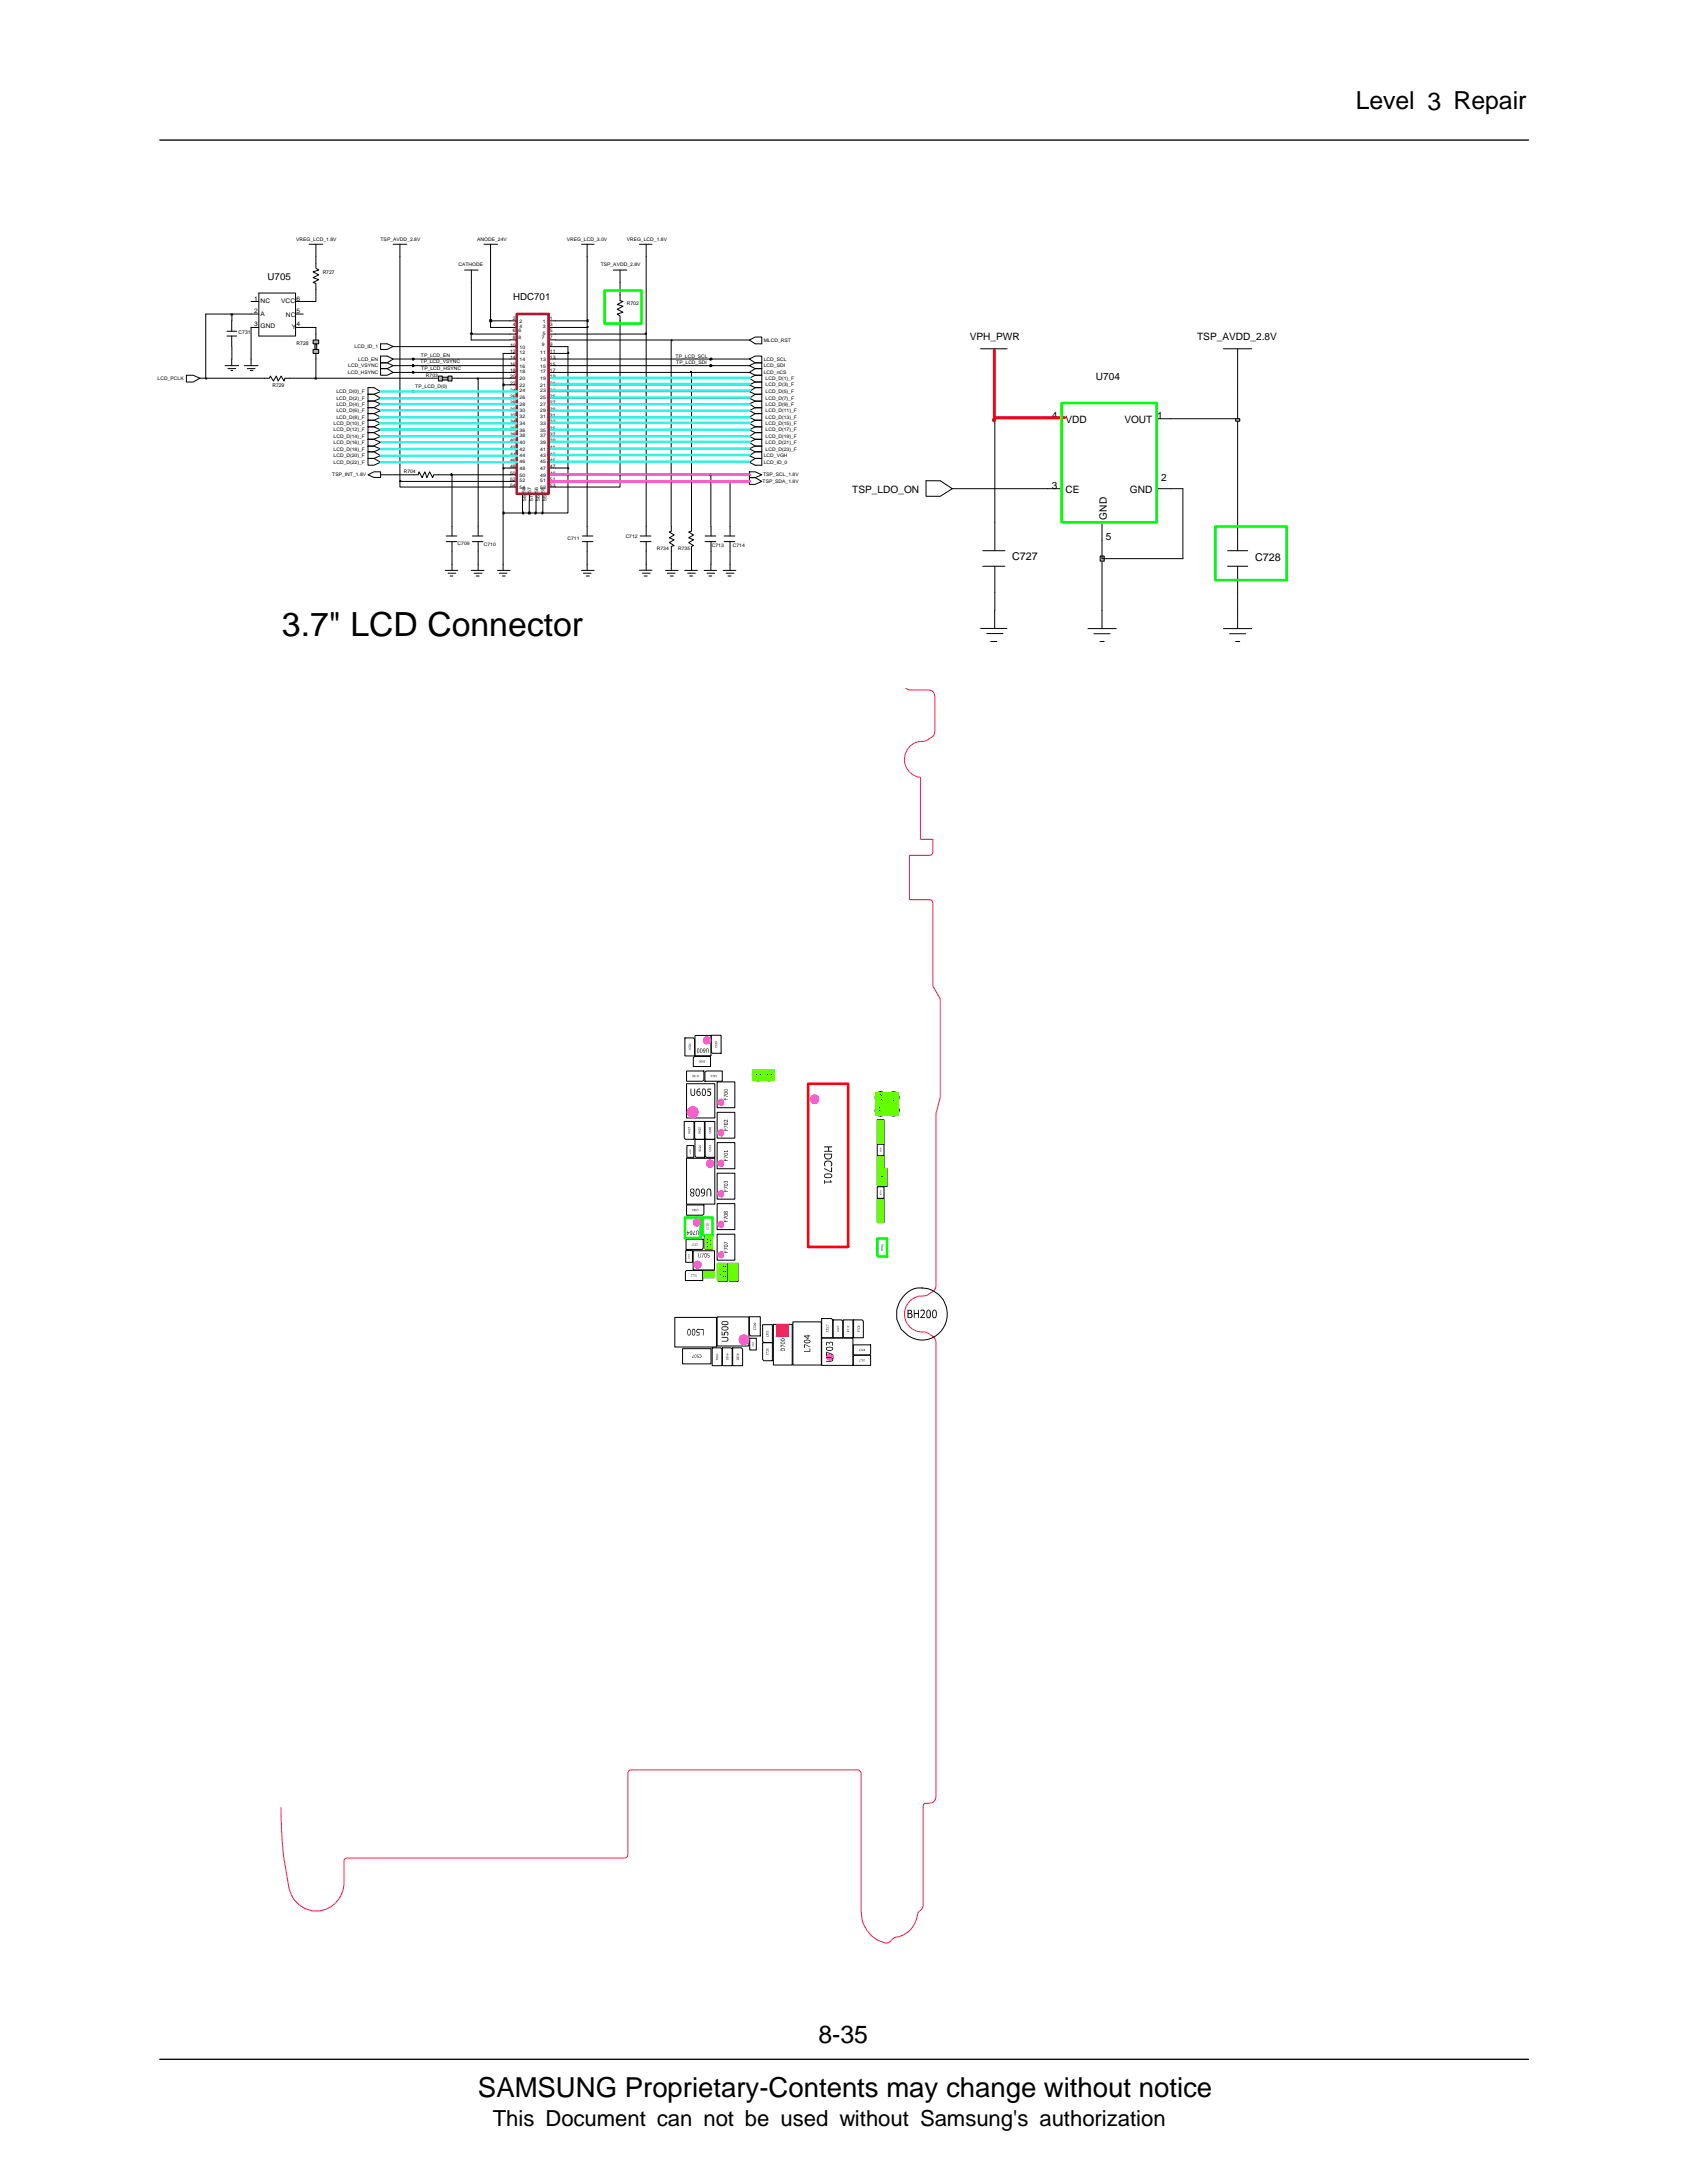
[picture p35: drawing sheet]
<svg xmlns="http://www.w3.org/2000/svg" width="216mm" height="279mm" viewBox="0 0 216 279" stroke-linecap="round" stroke-linejoin="round" font-family="sans-serif">
<defs><g id="words">
<text font-size="4.3" x="36.1" y="81.4">3.7&quot; LCD Connector</text>
<text font-size="3.5" x="61.2" y="268.5">SAMSUNG Proprietary-Contents may change without notice</text>
<g font-size="3.2">
<text x="173.5" y="14">Level 3 Repair</text>
<text x="104.7" y="261.5">8-35</text>
</g>
<text font-size="2.8" x="63.1" y="272.1">This Document can not be used without Samsung's authorization</text>
<g font-size="1.4">
<text x="129.5" y="71.6">C727</text>
<text x="160.6" y="71.8">C728</text>
</g>
<g font-size="1.3">
<text x="124.1" y="43.6">VPH_PWR</text>
<text x="153.2" y="43.6">TSP_AVDD_2.8V</text>
<text x="134.6" y="53.6">4</text>
<text x="140.3" y="48.6">U704</text>
<text x="148.1" y="53.6">1</text>
<text x="136.4" y="54.2">VDD</text>
<text x="143.9" y="54.2">VOUT</text>
<text x="109.1" y="63.1">TSP_LDO_ON</text>
<text x="134.6" y="62.5">3</text>
<text x="136.4" y="63.1">CE</text>
<text x="144.6" y="63.1">GND</text>
<text x="148.6" y="61.6">2</text>
<text x="141.5" y="69.1">5</text>
<text x="141.6" y="66.5" transform="rotate(-90 141.6 66.5)">GND</text>
</g>
<g font-size="1.2">
<text x="34.2" y="35.8">U705</text>
<text x="65.7" y="38.4">HDC701</text>
</g>
<g font-size=".8">
<text x="32.5" y="38.5">1</text>
<text x="32.5" y="40.1">2</text>
<text x="32.5" y="41.7">3</text>
<text x="33.4" y="38.7">NC</text>
<text x="33.4" y="40.4">A</text>
<text x="36" y="38.7">VCC</text>
<text x="36.6" y="40.6">NC</text>
<text x="38" y="40.1">5</text>
<text x="38" y="38.5">6</text>
<text x="38" y="41.7">4</text>
<text x="33.4" y="42">GND</text>
<text x="37.3" y="42.1">Y</text>
</g>
<g font-size=".7">
<text x="41.3" y="35.1">R727</text>
<text x="80.2" y="39.1">R702</text>
<text x="30.5" y="42.8">C731</text>
<text x="38" y="44.1">R728</text>
<text x="34.9" y="49.5">R729</text>
</g>
<g font-size=".6">
<text x="37.9" y="30.9">VREG_LCD_1.8V</text>
<text x="48.7" y="30.8">TSP_AVDD_2.8V</text>
<text x="58.7" y="34.1">CATHODE</text>
<text x="61.1" y="30.9">ANODE_24V</text>
<text x="72.5" y="30.9">VREG_LCD_3.0V</text>
<text x="76.9" y="34.1">TSP_AVDD_2.8V</text>
<text x="80.2" y="30.9">VREG_LCD_1.8V</text>
<text x="65.6" y="41.7">4</text>
<text x="65.6" y="40.9">2</text>
<text x="66.5" y="41.3">2</text>
<text x="69.5" y="41.3">1</text>
<text x="70.4" y="41.7">3</text>
<text x="70.4" y="40.9">1</text>
<text x="44.5" y="47.9">LCD_HSYNC</text>
<text x="44.6" y="47">LCD_VSYNC</text>
<text x="45.4" y="44.6">LCD_ID_1</text>
<text x="45.8" y="46.2">LCD_EN</text>
<text x="53.8" y="46.5">TP_LCD_VSYNC</text>
<text x="53.9" y="45.7">TP_LCD_EN</text>
<text x="53.9" y="47.4">TP_LCD_HSYNC</text>
<text x="65.3" y="45.2">12</text>
<text x="65.3" y="46">14</text>
<text x="65.3" y="46.8">16</text>
<text x="65.3" y="44.4">10</text>
<text x="65.3" y="47.7">18</text>
<text x="65.6" y="43.4">8</text>
<text x="65.6" y="42.5">6</text>
<text x="66.4" y="43.4">8</text>
<text x="66.4" y="42.5">6</text>
<text x="66.5" y="42">4</text>
<text x="66.5" y="45.3">12</text>
<text x="66.5" y="46.2">14</text>
<text x="66.5" y="47.1">16</text>
<text x="66.5" y="44.6">10</text>
<text x="66.5" y="47.8">18</text>
<text x="69.2" y="45.3">11</text>
<text x="69.2" y="46.2">13</text>
<text x="69.2" y="47.1">15</text>
<text x="69.2" y="47.8">17</text>
<text x="69.4" y="44.2">9</text>
<text x="69.4" y="43.4">7</text>
<text x="69.5" y="42">3</text>
<text x="69.5" y="42.9">5</text>
<text x="70.4" y="42.5">5</text>
<text x="70.4" y="44.2">9</text>
<text x="70.4" y="43.4">7</text>
<text x="70.4" y="45.2">11</text>
<text x="70.4" y="46">13</text>
<text x="70.4" y="46.8">15</text>
<text x="70.4" y="47.7">17</text>
<text x="86.5" y="45.8">TP_LCD_SCL</text>
<text x="86.5" y="46.7">TP_LCD_SDI</text>
<text x="97.7" y="47.9">LCD_nCS</text>
<text x="97.7" y="46.2">LCD_SCL</text>
<text x="97.7" y="43.7">MLCD_RST</text>
<text x="97.7" y="47">LCD_SDI</text>
<text x="20.2" y="48.6">LCD_PCLK</text>
<text x="43.1" y="52.8">LCD_D(6)_F</text>
<text x="43.1" y="51.9">LCD_D(4)_F</text>
<text x="43.1" y="51.2">LCD_D(2)_F</text>
<text x="43.1" y="50.3">LCD_D(0)_F</text>
<text x="43.1" y="53.6">LCD_D(8)_F</text>
<text x="53.1" y="49.7">TP_LCD_D(0)</text>
<text x="54.5" y="48.3">R703</text>
<text x="65.3" y="51.7">28</text>
<text x="65.3" y="52.6">30</text>
<text x="65.3" y="51">26</text>
<text x="65.3" y="53.4">32</text>
<text x="65.3" y="48.4">20</text>
<text x="65.3" y="49.3">22</text>
<text x="65.3" y="50.1">24</text>
<text x="66.5" y="51.9">28</text>
<text x="66.5" y="52.8">30</text>
<text x="66.5" y="51.1">26</text>
<text x="66.5" y="53.6">32</text>
<text x="66.5" y="48.6">20</text>
<text x="66.5" y="49.5">22</text>
<text x="66.5" y="50.2">24</text>
<text x="69.2" y="51.9">27</text>
<text x="69.2" y="52.8">29</text>
<text x="69.2" y="53.6">31</text>
<text x="69.2" y="48.6">19</text>
<text x="69.2" y="49.5">21</text>
<text x="69.2" y="50.2">23</text>
<text x="69.2" y="51.1">25</text>
<text x="70.4" y="51.7">27</text>
<text x="70.4" y="52.6">29</text>
<text x="70.4" y="53.4">31</text>
<text x="70.4" y="48.4">19</text>
<text x="70.4" y="49.3">21</text>
<text x="70.4" y="50.1">23</text>
<text x="70.4" y="51">25</text>
<text x="98" y="50.3">LCD_D(5)_F</text>
<text x="98" y="49.5">LCD_D(3)_F</text>
<text x="98" y="48.6">LCD_D(1)_F</text>
<text x="98" y="53.6">LCD_D(13)_F</text>
<text x="98" y="52.8">LCD_D(11)_F</text>
<text x="98" y="51.9">LCD_D(9)_F</text>
<text x="98" y="51.2">LCD_D(7)_F</text>
<text x="42.7" y="55.2">LCD_D(12)_F</text>
<text x="42.7" y="54.4">LCD_D(10)_F</text>
<text x="42.7" y="59.4">LCD_D(22)_F</text>
<text x="42.7" y="58.5">LCD_D(20)_F</text>
<text x="42.7" y="57.7">LCD_D(18)_F</text>
<text x="42.7" y="56.8">LCD_D(16)_F</text>
<text x="42.7" y="56.1">LCD_D(14)_F</text>
<text x="65.3" y="59.2">46</text>
<text x="65.3" y="54.2">34</text>
<text x="65.3" y="55">36</text>
<text x="65.3" y="58.3">44</text>
<text x="65.3" y="55.9">38</text>
<text x="65.3" y="56.6">40</text>
<text x="65.3" y="57.4">42</text>
<text x="65.3" y="59.9">48</text>
<text x="66.5" y="59.3">46</text>
<text x="66.5" y="54.4">34</text>
<text x="66.5" y="55.2">36</text>
<text x="66.5" y="58.4">44</text>
<text x="66.5" y="56">38</text>
<text x="66.5" y="56.8">40</text>
<text x="66.5" y="57.7">42</text>
<text x="69.2" y="54.4">33</text>
<text x="69.2" y="59.3">45</text>
<text x="69.2" y="55.2">35</text>
<text x="69.2" y="56">37</text>
<text x="69.2" y="57.7">41</text>
<text x="69.2" y="58.4">43</text>
<text x="69.2" y="56.8">39</text>
<text x="70.4" y="59.9">47</text>
<text x="70.4" y="54.2">33</text>
<text x="70.4" y="55">35</text>
<text x="70.4" y="59.2">45</text>
<text x="70.4" y="55.9">37</text>
<text x="70.4" y="57.4">41</text>
<text x="70.4" y="58.3">43</text>
<text x="70.4" y="56.6">39</text>
<text x="97.7" y="59.4">LCD_ID_0</text>
<text x="97.7" y="58.5">LCD_VGH</text>
<text x="98" y="56.1">LCD_D(19)_F</text>
<text x="98" y="55.2">LCD_D(17)_F</text>
<text x="98" y="54.4">LCD_D(15)_F</text>
<text x="98" y="57.7">LCD_D(23)_F</text>
<text x="98" y="56.8">LCD_D(21)_F</text>
<text x="42.5" y="61">TSP_INT_1.8V</text>
<text x="51.7" y="60.5">R704</text>
<text x="65.3" y="62.3">54</text>
<text x="65.3" y="61.6">52</text>
<text x="65.3" y="60.8">50</text>
<text x="66.5" y="62.6">54</text>
<text x="66.5" y="61.7">52</text>
<text x="66.5" y="61">50</text>
<text x="66.5" y="60.2">48</text>
<text x="67.2" y="63.1" transform="rotate(-90 67.2 63.1)">58</text>
<text x="67.4" y="64.1" transform="rotate(-90 67.4 64.1)">58</text>
<text x="68" y="63.1" transform="rotate(-90 68 63.1)">57</text>
<text x="68.2" y="64.1" transform="rotate(-90 68.2 64.1)">57</text>
<text x="68.9" y="63.1" transform="rotate(-90 68.9 63.1)">56</text>
<text x="69.1" y="64.1" transform="rotate(-90 69.1 64.1)">56</text>
<text x="69.2" y="60.2">47</text>
<text x="69.2" y="62.6">53</text>
<text x="69.2" y="61.7">51</text>
<text x="69.2" y="61">49</text>
<text x="69.7" y="63.1" transform="rotate(-90 69.7 63.1)">55</text>
<text x="70" y="64.1" transform="rotate(-90 70 64.1)">55</text>
<text x="70.4" y="62.3">53</text>
<text x="70.4" y="61.6">51</text>
<text x="70.4" y="60.8">49</text>
<text x="97.6" y="61.8">TSP_SDA_1.8V</text>
<text x="97.7" y="61">TSP_SCL_1.8V</text>
<text x="58.6" y="69.8">C709</text>
<text x="61.9" y="69.8">C710</text>
<text x="72.6" y="69.1">C711</text>
<text x="80.1" y="68.9">C712</text>
<text x="84.1" y="70.4">R734</text>
<text x="86.8" y="70.4">R735</text>
<text x="91.1" y="70">C713</text>
<text x="93.8" y="70">C714</text>
</g>
</g></defs>
<path d="M20.4 263.6h175.2" fill="none" stroke="#000" stroke-width=".17"/>
<path d="M20.8 265.5h174.8v9h-174.8z" fill="#fff"/>
<path d="M20.4 17.9h175.2" fill="none" stroke="#000" stroke-width=".17"/>
<g fill="none" stroke="#000" stroke-width=".13">
<path d="M74.4 31.3h1.6M75.1 31.3v1.6M79.4 37.7v.8l.3 .1-.7 .4 .7 .2-.7 .4 .7 .4-.7 .2 .4 .2v.7M33.9 48.4h.6l.1-.3 .4 .7 .4-.7 .2 .7 .4-.7 .3 .7 .2-.4h.6M47.1 53.8h.8l.8 .4-.8 .4h-.8zM47.1 54.6h.7l.9 .4-.9 .4h-.7zM47.1 56.2h.7l.9 .4-.9 .5h-.7zM48.7 45.6h.9l.7 .4-.7 .4h-.9zM55.4 48.4h.7M57.8 48.4h.8M95.9 55.9l.7-.5h.9v.8h-.9zM95.9 52.6l.7-.4h.9v.7h-.9z"/>
<path d="M95.9 59.2l.7-.5h.9v.8h-.9zM95.9 43.5l.7-.4h.9v.9h-.9zM95.9 51.7l.7-.3h.9v.8h-.9zM63.7 73h1.6M63.9 73.4h1M64.3 73.7h.4M64.4 72.3v.7M85.9 67.4v.6l-.2 .1 .6 .4-.6 .3 .6 .3-.6 .3 .6 .4-.4 .1v.6M87.6 73h1.7M88 73.4h1M88.3 73.7h.3M88.5 67.4v.6l-.4 .1 .7 .4-.7 .3 .7 .3-.7 .3 .7 .4-.3 .1v.6"/>
<path d="M88.5 72.3v.7M90.1 73h1.6M90.5 73.4h1M90.7 73.7h.4M91 72.3v.7M95.9 61.1h.7l.9 .5-.9 .4h-.7z"/>
<circle cx="52.9" cy="47.7" r=".12"/>
</g>
<path d="M56.6 48.3h.7v.3h-.7z" fill="#b2b2b2"/>
<path d="M56.6 48.3h.7v.3h-.7z" fill="none" stroke="#000" stroke-width=".13"/>
<path d="M57.3 48.1h.5v.7h-.5z" fill="#b2b2b2"/>
<path d="M57.3 48.1h.5v.7h-.5z" fill="none" stroke="#000" stroke-width=".13"/>
<path d="M56.1 48.1h.5v.7h-.5z" fill="#b2b2b2"/>
<g fill="none" stroke="#000" stroke-width=".13">
<path d="M32.1 38.6h1M33.1 37.5h4.7v5.5h-4.7zM37.8 38.6h1M39.6 31.3h1.7M40.4 33.7v.6l.4 .3-.7 .2 .7 .4-.7 .3 .7 .3-.7 .4 .3 .1v.7M40.4 31.3v1.6M50.3 31.3h1.7M51.2 31.3v1.6M59.5 34.6h1.7M60.3 34.6v1.6M61.9 31.3h1.8M62.8 31.3v1.6"/>
<path d="M78.5 34.6h1.7M79.4 34.6v1.6M81.8 31.3h1.6M82.7 31.3v1.6M23.9 48h.8l.9 .4-.9 .5h-.8zM28.8 46.8h1.7M29 42.4h1.3M29 43h1.3M29.2 47.2h1M29.5 47.4h.3M29.7 41.1v1.3M29.7 43v1.3"/>
<path d="M29.7 46v.8M31.3 46.8h1.7M31.6 47.2h1M32 47.4h.4M32.1 41.9h1M32.1 46v.8M32.1 40.2h1M37.8 41.9h1M37.8 40.2h1M40.4 42.8v.7M40.4 45.2v.8M47.1 55.4h.7l.9 .5-.9 .3h-.7z"/>
<path d="M47.1 52.9h.8l.8 .5-.8 .4h-.8zM47.1 51.3h.8l.8 .4-.8 .5h-.8zM47.1 57.1h.8l.8 .3-.8 .4h-.8zM47.1 52.2h.8l.8 .4-.8 .3h-.8zM47.1 50.5h.8l.8 .5-.8 .3h-.8zM47.1 57.8h.8l.8 .5-.8 .4h-.8zM47.1 58.7h.8l.8 .5-.8 .3h-.8zM47.1 49.6h.8l.8 .5-.8 .4h-.8zM48.7 46.4h.9l.7 .4-.7 .4h-.9zM48.7 47.2h.9l.7 .5-.7 .3h-.9zM48.7 44h.9l.7 .3-.7 .4h-.9zM56.1 48.1h.5v.7h-.5z"/>
<path d="M65.3 53.4h.8M65.3 43.5h.8M65.3 59.9h.8M65.3 46.8h.8M65.3 54.2h.8M65.3 56.6h.8M65.3 55.9h.8M65.3 55h.8M65.3 42.8h.8M65.3 41.9h.8M65.3 59.2h.8M65.3 58.3h.8"/>
<path d="M65.3 48.4h.8M65.3 46h.8M65.3 45.2h.8M65.3 41.1h.8M65.3 44.4h.8M65.3 57.4h.8M65.3 50.1h.8M65.3 49.3h.8M65.3 47.7h.8M65.3 51h.8M65.3 51.7h.8M65.3 52.6h.8"/>
<path d="M70.2 59.2h.9M70.2 58.3h.9M70.2 46.8h.9M70.2 53.4h.9M70.2 54.2h.9M70.2 56.6h.9M70.2 55.9h.9M70.2 55h.9M70.2 42.8h.9M70.2 41.9h.9M70.2 43.5h.9M70.2 59.9h.9"/>
<path d="M70.2 48.4h.9M70.2 46h.9M70.2 45.2h.9M70.2 41.1h.9M70.2 44.4h.9M70.2 57.4h.9M70.2 50.1h.9M70.2 49.3h.9M70.2 47.7h.9M70.2 51h.9M70.2 51.7h.9M70.2 52.6h.9"/>
<path d="M70.2 40.2v23M95.9 46l.7-.4h.9v.8h-.9zM95.9 50.1l.7-.5h.9v.9h-.9zM95.9 48.4l.7-.4h.9v.9h-.9zM95.9 57.4l.7-.3h.9v.7h-.9zM95.9 49.3l.7-.4h.9v.7h-.9zM95.9 56.6l.7-.4h.9v.9h-.9zM95.9 47.7l.7-.5h.9v.8h-.9zM95.9 51l.7-.5h.9v.8h-.9zM95.9 46.8l.7-.4h.9v.8h-.9zM95.9 55l.7-.4h.9v.8h-.9zM95.9 54.2l.7-.4h.9v.8h-.9z"/>
<path d="M95.9 53.4l.7-.5h.9v.9h-.9zM95.9 58.3l.7-.5h.9v.9h-.9zM47.1 60.8l.8-.4h.8v.7h-.8zM52.9 60.8h.6l.1-.4 .4 .7 .4-.7 .2 .7 .4-.7 .4 .7 .1-.3h.6M57 73h1.6M57.1 68.6h1.4M57.1 69.3h1.4M57.3 73.4h1M57.6 73.7h.4M57.8 67.4v1.2M57.8 69.3v1.2M57.8 72.3v.7"/>
<path d="M60.3 73h1.6M60.5 68.6h1.3M60.5 69.3h1.3M60.7 73.4h1M60.9 73.7h.4M61.2 67.4v1.2M61.2 69.3v1.2M61.2 72.3v.7M65.3 60.8h.8M65.3 62.3h.8M65.3 61.6h.8M66.9 63.2v.9"/>
<path d="M67.8 63.2v.9M68.6 63.2v.9M69.5 63.2v.9M70.2 60.8h.9M70.2 62.3h.9M70.2 61.6h.9M74.4 73h1.6M74.5 68.6h1.4M74.5 69.3h1.4M74.7 73.4h.9M75 73.7h.4M75.1 67.4v1.2"/>
<path d="M75.1 69.3v1.2M75.1 72.3v.7M81.8 73h1.6M81.9 69.3h1.4M81.9 68.6h1.4M82.2 73.4h1M82.4 73.7h.4M82.7 67.4v1.2M82.7 69.3v1.2M82.7 72.3v.7M85.2 73h1.6M85.4 73.4h1"/>
<path d="M85.8 73.7h.4M85.9 72.3v.7M90.2 68.6h1.4M90.2 69.3h1.4M91 67.4v1.2M91 69.3v1.2M92.6 73h1.6M92.7 68.6h1.3M92.7 69.3h1.3M92.9 73.4h1M93.2 73.7h.4M93.4 67.4v1.2"/>
<path d="M93.4 69.3v1.2M93.4 72.3v.7M95.9 60.4h.7l.9 .4-.9 .3h-.7z"/>
<circle cx="52.9" cy="46.8" r=".12"/>
<circle cx="52.9" cy="50.1" r=".11"/>
<circle cx="52.9" cy="45.9" r=".11"/>
<circle cx="91" cy="46.8" r=".13"/>
<circle cx="91" cy="45.9" r=".13"/>
</g>
<path d="M70.2 40.2h-4.1v23h4.1" fill="none" stroke="#c00001" stroke-width=".33"/>
<path d="M40.3 44h.2v.7h-.2z" fill="#b2b2b2"/>
<path d="M40.3 44h.2v.7h-.2z" fill="none" stroke="#000" stroke-width=".13"/>
<path d="M40 44.7h.8v.5h-.8z" fill="#b2b2b2"/>
<path d="M40.1 44.7h.7v.5h-.7z" fill="none" stroke="#000" stroke-width=".13"/>
<path d="M40 43.5h.8v.5h-.8z" fill="#b2b2b2"/>
<g fill="none" stroke="#000" stroke-width=".13">
<path d="M40.1 43.5h.7v.5h-.7zM61.2 48.4v19M75.1 41.9v25.5M82.7 42.8v24.6M85.9 43.5v23.9M88.5 47.7v19.7M57.8 60.8v6.6M57.8 70.5v1.8M61.2 70.5v1.8M64.4 65.7v6.6M75.1 70.5v1.8M82.7 70.5v1.8"/>
<path d="M85.9 70.5v1.8M88.5 70.5v1.8M91 60.8v6.6M91 70.5v1.8M93.4 61.6v5.8M93.4 70.5v1.8"/>
</g>
<path d="M64.4 65.5h.1v.3h-.1z" fill="#c2c2c2"/>
<path d="M64.4 59.9v5.8h2.5M64.4 65.5h.1v.3h-.1z" fill="none" stroke="#000" stroke-width=".13"/>
<path d="M66.9 65.5h.1v.3h-.1z" fill="#c2c2c2"/>
<path d="M66.9 65.5h.1v.3h-.1zM66.9 64.1v1.6h.8" fill="none" stroke="#000" stroke-width=".13"/>
<path d="M67.6 65.5h.3v.3h-.3z" fill="#c2c2c2"/>
<path d="M67.6 65.5h.3v.3h-.3zM67.7 64.1v1.6h.9" fill="none" stroke="#000" stroke-width=".13"/>
<path d="M68.5 65.5h.1v.3h-.1z" fill="#c2c2c2"/>
<path d="M68.5 65.5h.1v.3h-.1zM68.6 64.1v1.6h.9" fill="none" stroke="#000" stroke-width=".13"/>
<path d="M69.3 65.5h.2v.3h-.2z" fill="#c2c2c2"/>
<path d="M72.7 59.9v5.8h-3.2v-1.6M79.4 41.1v21.2h-8.3M51.2 61.6v.7h14.1M69.3 65.5h.2v.3h-.2z" fill="none" stroke="#000" stroke-width=".13"/>
<path d="M51.2 61.5h.1v.1h-.1z" fill="#c2c2c2"/>
<path d="M51.2 32.9v28.7h14.1M51.2 61.5h.1v.1h-.1zM71.1 61.6h22.3" fill="none" stroke="#000" stroke-width=".13"/>
<path d="M93.3 61.5h.1v.1h-.1z" fill="#c2c2c2"/>
<path d="M48.7 60.8h4.2M56.1 60.8h1.7M93.3 61.5h.1v.1h-.1zM93.4 61.6h2.5" fill="none" stroke="#000" stroke-width=".13"/>
<path d="M57.7 60.6h.1v.3h-.1z" fill="#c2c2c2"/>
<path d="M57.7 60.6h.1v.3h-.1zM57.8 60.8h7.5M71.1 60.8h19.9" fill="none" stroke="#000" stroke-width=".13"/>
<path d="M90.8 60.6h.2v.3h-.2z" fill="#c2c2c2"/>
<path d="M90.8 60.6h.2v.3h-.2zM91 60.8h4.9" fill="none" stroke="#000" stroke-width=".13"/>
<path d="M64.4 59.9h.1v.1h-.1z" fill="#c2c2c2"/>
<path d="M64.4 59.9h.1v.1h-.1zM64.4 49.3v10.6h.9M71.1 59.9h1.6" fill="none" stroke="#000" stroke-width=".13"/>
<path d="M72.7 59.9h.1v.1h-.1z" fill="#c2c2c2"/>
<g fill="none" stroke="#000" stroke-width=".13">
<path d="M48.7 59.2h16.6M48.7 58.3h16.6M48.7 57.4h16.6M48.7 56.6h16.6M48.7 55.9h16.6M48.7 55h16.6M48.7 54.2h16.6M48.7 53.4h16.6M48.7 52.6h16.6M48.7 51h16.6M48.7 51.7h16.6M48.7 50.1h4.2"/>
<path d="M71.1 59.2h24.8M71.1 58.3h24.8M71.1 57.4h24.8M71.1 56.6h24.8M71.1 55.9h24.8M71.1 55h24.8M71.1 54.2h24.8M71.1 53.4h24.8M71.1 52.6h24.8M71.1 51.7h24.8M71.1 51h24.8M72.7 59.9h.1v.1h-.1z"/>
<path d="M72.7 45.2v14.7"/>
</g>
<path d="M52.8 50h.1v.1h-.1z" fill="#c2c2c2"/>
<path d="M52.8 50h.1v.1h-.1zM52.9 50.1h12.4M71.1 50.1h24.8" fill="none" stroke="#000" stroke-width=".13"/>
<path d="M64.4 49.1h.1v.3h-.1z" fill="#c2c2c2"/>
<path d="M25.6 48.4h.7M64.4 49.1h.1v.3h-.1zM64.4 45.2v4.1h.9M71.1 49.3h24.8" fill="none" stroke="#000" stroke-width=".13"/>
<path d="M26.3 48.4h.2v.1h-.2z" fill="#c2c2c2"/>
<path d="M26.3 48.4h.2v.1h-.2zM26.3 40.2v8.2h7.6M37.1 48.4h3.3" fill="none" stroke="#000" stroke-width=".13"/>
<path d="M40.3 48.4h.2v.1h-.2z" fill="#c2c2c2"/>
<path d="M40.3 48.4h.2v.1h-.2zM40.4 46v2.4h15M58.6 48.4h2.6" fill="none" stroke="#000" stroke-width=".13"/>
<path d="M61.1 48.4h.1v.1h-.1z" fill="#c2c2c2"/>
<path d="M50.3 47.7h2.6M61.1 48.4h.1v.1h-.1zM61.2 48.4h4.1M71.1 48.4h24.8" fill="none" stroke="#000" stroke-width=".13"/>
<path d="M52.8 47.5h.1v.2h-.1z" fill="#c2c2c2"/>
<path d="M52.8 47.5h.1v.2h-.1zM52.9 47.7h12.4M71.1 47.7h17.4" fill="none" stroke="#000" stroke-width=".13"/>
<path d="M88.4 47.5h.1v.2h-.1z" fill="#c2c2c2"/>
<path d="M50.3 46.8h2.6M88.4 47.5h.1v.2h-.1zM88.5 47.7h7.4" fill="none" stroke="#000" stroke-width=".13"/>
<path d="M52.8 46.7h.1v.2h-.1z" fill="#c2c2c2"/>
<path d="M52.8 46.7h.1v.2h-.1zM52.9 46.8h12.4M71.1 46.8h19.9" fill="none" stroke="#000" stroke-width=".13"/>
<path d="M90.8 46.7h.2v.2h-.2z" fill="#c2c2c2"/>
<path d="M29.7 44.4v1.6M32.1 41.9v4.1M50.3 46h2.6M90.8 46.7h.2v.2h-.2zM91 46.8h4.9" fill="none" stroke="#000" stroke-width=".13"/>
<path d="M52.8 46h.1v.1h-.1z" fill="#c2c2c2"/>
<path d="M52.8 46h.1v.1h-.1zM52.9 46h12.4M71.1 46h19.9" fill="none" stroke="#000" stroke-width=".13"/>
<path d="M90.8 46h.2v.1h-.2z" fill="#c2c2c2"/>
<path d="M64.4 45.2h.9M71.1 45.2h1.6M90.8 46h.2v.1h-.2zM91 46h4.9" fill="none" stroke="#000" stroke-width=".13"/>
<path d="M72.7 45.1h.1v.1h-.1z" fill="#c2c2c2"/>
<path d="M50.3 44.4h15M60.3 42.8v.7h5M71.1 44.4h1.6v.8M71.1 43.5h14.8M72.7 45.1h.1v.1h-.1z" fill="none" stroke="#000" stroke-width=".13"/>
<path d="M85.9 43.5h.1v.1h-.1z" fill="#c2c2c2"/>
<path d="M40.4 41.9v.9M85.9 43.5h.1v.1h-.1zM85.9 43.5h10" fill="none" stroke="#000" stroke-width=".13"/>
<path d="M60.2 42.7h.3v.1h-.3z" fill="#c2c2c2"/>
<path d="M60.3 36.2v6.6h5M60.2 42.6h.3v.2h-.3zM71.1 42.8h11.6" fill="none" stroke="#000" stroke-width=".13"/>
<path d="M82.6 42.7h.1v.1h-.1z" fill="#c2c2c2"/>
<path d="M82.7 32.9v9.9M38.8 41.9h1.6M62.8 41.1v.8h2.5M71.1 41.9h4M82.6 42.6h.1v.2h-.1z" fill="none" stroke="#000" stroke-width=".13"/>
<path d="M75.1 41.8h.2v.1h-.2z" fill="#c2c2c2"/>
<path d="M29.7 40.2v.9M75.1 41.8h.2v.1h-.2zM75.1 41.1v.8" fill="none" stroke="#000" stroke-width=".13"/>
<path d="M62.7 40.9h.2v.3h-.2z" fill="#c2c2c2"/>
<path d="M62.8 32.9v8.2h2.5M62.7 40.9h.2v.3h-.2zM71.1 41.1h4" fill="none" stroke="#000" stroke-width=".13"/>
<path d="M75.1 40.9h.2v.3h-.2z" fill="#c2c2c2"/>
<path d="M75.1 32.9v8.2M26.3 40.2h3.4M75.1 40.9h.2v.3h-.2z" fill="none" stroke="#000" stroke-width=".13"/>
<path d="M29.5 40.2h.3v.1h-.3z" fill="#c2c2c2"/>
<g fill="none" stroke="#000" stroke-width=".13">
<path d="M40.4 32.9v.8M40.4 37v1.6h-1.6M79.4 36.2v1.5M29.5 40.2h.3v.1h-.3zM29.7 40.2h2.4M125.5 44.6h3.4M127.3 44.6v4.7M134.1 53.6h1.8M148 53.6h1.8M148 51.6v15.2M156.6 44.6h3.6M158.4 44.6v4.7"/>
<path d="M118.5 61.5h1.8l1.6 1-1.6 1h-1.8zM125.8 70.5h2.8M125.8 72.5h2.8M127.3 66.8v3.7M127.3 72.5v7.9M134.1 62.5h1.8M141 66.8v2.4M141 71.5v9M148 62.5h1.8M157.1 70.5h2.6M157.1 72.5h2.6M158.4 66.8v3.7"/>
<path d="M158.4 72.5v8M125.5 80.4h3.4M126.3 81.1h2.1M126.8 82.1h.8M139.2 80.5h3.7M140 81.1h2.1M140.8 82.1h.5M156.6 80.5h3.6M157.4 81.1h2M158.1 82.1h.6"/>
</g>
<g fill="none" stroke="#33f3e6" stroke-width=".33">
<path d="M48.6 53.4h17.5M48.6 54.2h17.5M48.7 50.1h17.4M48.7 51h17.4M48.7 51.7h17.4M48.7 54.9h17.4M48.7 55.8h17.4M48.7 57.5h17.4M48.7 58.3h17.4M48.7 59.2h17.4M48.7 52.5h17.5M48.8 56.6h17.5"/>
<path d="M70.1 59.1h25.7M70.2 57.4h25.7M70.2 50.9h25.7M70.2 52.6h25.7M70.2 53.4h25.7M70.2 58.2h25.7M70.2 55.8h25.7M70.2 48.4h25.7M70.2 49.1h25.7M70.2 51.8h25.7M70.2 54.1h25.7M70.2 55h25.7"/>
<path d="M70.2 56.6h25.7M70.3 50h25.7"/>
</g>
<path d="M70.2 60.7h25.7M70.2 61.6h25.7" fill="none" stroke="#f0f" stroke-width=".33"/>
<path d="M70.2 40.2v22.8" fill="none" stroke="#c00001" stroke-width=".33"/>
<path d="M148 51.6h-12.1v15.2h12.1" fill="none" stroke="#0f0" stroke-width=".13"/>
<path d="M140.8 71.2h.5v.6h-.5z" fill="#c2c2c2"/>
<path d="M127.3 53.6v13.2M158.4 53.6v13.2M121.9 62.5h12.2M140.8 71.2h.5v.6h-.5zM149.9 62.5h1.5v9h-10.4v-2.3" fill="none" stroke="#000" stroke-width=".13"/>
<path d="M127.1 53.6h.2v.3h-.2z" fill="#c2c2c2"/>
<path d="M127.1 53.6h.2v.3h-.2zM127.3 49.3v4.3h6.8M149.9 53.6h8.5" fill="none" stroke="#000" stroke-width=".13"/>
<path d="M158.1 53.6h.5v.3h-.5z" fill="#c2c2c2"/>
<g fill="none" stroke="#000" stroke-width=".13">
<path d="M158.1 53.6h.6v.3h-.6zM158.4 49.3v4.3M87.7 132.8h1.1l.1 .2v2.1h-1.2zM87.9 138.7h3.6v4.4h-3.6zM87.9 137.1h2.2v1.1l-.2 .2h-2zM88.7 135.4l.2-.2h2v1.3h-2.2zM88.9 132.5h2.1v2.6h-2.1zM90.2 137.2l.2-.1h2v1.3h-2.2zM91 132.5h1.3v2.3h-1.1l-.2-.2zM91.8 138.5h2.2v3.3h-2.2zM87.6 143.5h1.2v2.3h-1.1l-.1-.2zM87.8 158.6h2.2v1.1l-.1 .2h-2.1z"/>
<path d="M87.9 154.2h2.2v1.2l-.2 .1h-2zM87.9 148.3h3.6v5.8h-3.6zM87.9 146.6h.9v1.5h-.9zM88.9 143.5h1.2v2.3h-1.1l-.1-.2zM88.9 145.8h1.3v2.3h-1.1l-.2-.1zM90.2 145.8h1.3v2.3h-1.1l-.2-.1zM90.2 143.5h1.3v2.3h-1.1l-.2-.2zM90.2 158.2h1v1.7h-1zM91.8 146.2h2.2v3.4h-2.2zM91.8 142.4h2.2v3.3h-2.2zM91.8 150.2h2.2v3.3h-2.2zM91.8 158h2.2v3.3h-2.2z"/>
<path d="M91.8 154.1h2.2v3.3h-2.2zM112.3 153.4h.8v1.5h-.8zM112.3 155h.8v1.5h-.8zM112.3 151.9h.8v1.5h-.8zM112.3 149.5h1.2v2.3h-1.1l-.1-.1zM112.3 148h.8v1.5h-.8zM112.3 143.3h.8v1.5h-.8zM112.3 144.9h.8v1.5h-.8zM112.3 146.4h.8v1.5h-.8zM86.4 168.6h5.3v3.8h-5.3zM87.4 172.6h3.6v2h-3.6zM87.8 160.1h.8v1.5h-.8z"/>
<path d="M87.9 162.6h2v1.3h-2.2v-1.1zM88.7 160.1h2.7v2.4h-2.7zM90 162.6h1.4v.9h-1.4zM91.1 172.5h1.1l.2 .2v2.1h-1.3zM91.8 168.6h4v3.7h-4zM91.8 161.7h1.2v2.3h-1.1l-.1-.2zM92.5 172.5h1.1l.1 .2v2.1h-1.2zM93.2 161.7h1.2v2.3h-1l-.2-.2zM93.8 172.5h1.1l.1 .2v2.1h-1.2zM95.9 168.5h1.4v2.5h-1.2l-.2-.2zM95.9 171.3h.9v1.5h-.9zM97.6 171.9h1.2v2.3h-1.1l-.1-.2z"/>
<path d="M97.6 169.5h1.2v2.3h-1.1l-.1-.1zM99 169.5h2.4v5.2h-2.4zM101.5 169.2h3.6v5.5h-3.6zM105.2 171.3h4v3.5h-4zM105.2 168.8h1.2l.2 .1v2.3h-1.4zM106.6 168.9h1.1l.2 .2v2.1h-1.3zM107.9 168.9h1.3v2.3h-1.1l-.2-.1zM109.2 172.1h2.2v1.2l-.1 .1h-2.1zM109.2 168.9h1.1l.2 .2v2.1h-1.3zM109.3 173.5h2.1v1.3h-2.2v-1.2zM116 165.5a3.3 3.3 0 0 1 3.8-.1 3.3 3.3 0 0 1 1.3 3.5 3.3 3.3 0 0 1-4.7 2.2 3.3 3.3 0 0 1-.8-5.2z"/>
<circle cx="97" cy="137.6" r=".72"/>
<circle cx="98.4" cy="137.6" r=".71"/>
<circle cx="112.7" cy="140.5" r=".72"/>
<circle cx="112.7" cy="142.1" r=".72"/>
<circle cx="114.3" cy="140.5" r=".72"/>
<circle cx="114.3" cy="142.1" r=".72"/>
</g>
<path d="M127.2 44.8v9.1M127.3 53.4h9M103.4 138.7h5.1v20.9h-5.1z" fill="none" stroke="#f00" stroke-width=".33"/>
<path d="M77.4 37.2h4.7v4.2h-4.7zM135.9 51.6h12.1v15.2h-12.1zM155.5 67.4h9.2v6.9h-9.2zM87.7 155.8h2v2.7h-2zM89.9 155.8h1.3v2.3h-1.1l-.2-.1zM112.3 158.5h1.2v2.3h-1.1l-.1-.1z" fill="none" stroke="#0f0" stroke-width=".33"/>
<path d="M116 88.1l.2 .2h.3h2.4a.76 .76 0 0 1 .7 .8v4.5a.76 .76 0 0 1-.3 .7l-.9 .5a2.34 2.34 0 0 0-2.6 2.1 2.34 2.34 0 0 0 2 2.6v7.9h1.6v1.7a.44 .44 0 0 1-.4 .4h-2.6v5.6h2.6a.4 .4 0 0 1 .4 .5v10.6l.9 1.8v12.5l-.5 2.2-.1 22.1a1.54 1.54 0 0 1-1 .9l-.6 .2a2.31 2.31 0 0 0-2.3 2.3 2.31 2.31 0 0 0 2.5 2.3l.6 .2a1.23 1.23 0 0 1 .9 1v58.3a.86 .86 0 0 1-.9 .8h-.6l-.1 .3v12.7l-.3 .6-.4 .4a3.6 3.6 0 0 1-2.5 3.1 1.11 1.11 0 0 0-1.1 .6l-.2 .1a1.79 1.79 0 0 1-1.6-.4 4.2 4.2 0 0 1-1.9-3.6v-17.6a.55 .55 0 0 0-.5-.5h-28.9a.44 .44 0 0 0-.5 .5v10.4a.4 .4 0 0 1-.4 .4h-35.5a.37 .37 0 0 0-.4 .4v2.7a3.6 3.6 0 0 1-3.2 3.7 3.6 3.6 0 0 1-3.9-3.1 45.7 45.7 0 0 1-.9-10.1" fill="none" stroke="#ff1e46" stroke-width=".13"/>
<g fill="#000">
<path d="M89.5 135.7l.1 .1a.11 .11 0 0 0-.1 0 .11 .11 0 0 0 0 .1 .11 .11 0 0 0 .1 .1l-.1-.1zM91.5 133.9h.1l-.1 .1h.1h.2l-.1-.1 .1 .1-.2 .1zM91.5 133.5h.3v.1zM89.2 154.7l.2 .1-.1 .2-.1-.1 .1 .1v-.2zM90.7 146.6h.3v.1v-.1h-.2l-.1 .1zM90.7 147.2l.1 .1h.2v-.1v.1l-.2 .1zM90.7 144.9l.1 .1h.2v-.1v.1l-.2 .1zM88.8 173.4l-.2 .4h.2h-.2zM89.3 173.4h.1l-.2 .1 .1 .1h.1v.2h-.2h.2v-.2l-.2-.1zM89.5 173.4h.1l.2 .1-.1 .3h-.2v-.1l.1 .1 .1-.3zM91.6 173.9l.2 .1 .1-.1v.1l-.2-.1-.1 .2zM91.6 173.3h.2l.1 .1-.1 .1 .1-.2h-.2v.2z"/>
<path d="M91.6 173.5l.1 .1 .2-.1v.1v-.1l-.2 .1zM96.5 169.8v.1l.1-.1h.2v.1l-.1-.1-.2 .1zM96.5 170v.2h.2v-.2l.1 .2h-.3zM116.9 167.6h.2v.5h.4v-.5h.1v1.1h-.1v-.5h-.4v.5h-.2zM117.8 167.7a.32 .32 0 0 1 .4-.1 .32 .32 0 0 1 .1 .4l-.4 .6h.5v.1h-.6v-.1l.2-.2a.45 .45 0 0 0 .1-.7l-.3 .2z"/>
<path d="M89.7 135.7h.1l-.1 .1h.1v.2l-.1-.1zM89.7 135.8v.2h.1v-.1z"/>
<path d="M89.9 135.8h.1v.2h-.1zM89.9 135.8l.1 .2v-.2z"/>
<path d="M90.1 135.7l.1 .1v.2h-.1l.1-.1-.1-.1zM90.1 135.7v.2h.1z"/>
<path d="M91.5 133.3l.3 .1h-.2h-.1zM91.5 133.3l.3 .1z"/>
<path d="M91.5 133.7l.1 .1v-.1h.2v.1l-.1 .1zM91.7 133.7v.1h.1z"/>
<path d="M88.6 154.8l.1-.1-.1 .1 .2 .1-.1 .1h-.1zM88.6 154.9l.1 .1v-.1z"/>
<path d="M88.8 154.7l.2 .1-.2 .2zM88.9 154.8v.2v-.2z"/>
<path d="M89 154.7l.1 .1-.1 .2 .1-.1h-.1zM89 154.8v.1h.1z"/>
<path d="M90.7 147l.1 .1v-.1h.2v.1l-.2 .1zM90.8 147v.1h.2z"/>
<path d="M90.7 146.8h.3h-.1v.2zM90.8 146.8l.1 .1v-.1z"/>
<path d="M90.7 144.7l.1 .1 .1-.1 .1 .1h-.2zM90.8 144.7v.1h.2z"/>
<path d="M90.7 144.5h.3h-.1v.2zM90.8 144.5l.1 .1v-.1z"/>
<path d="M90.7 144.3h.3v.1h-.2zM90.9 144.3v.1h.1zM90.8 144.3v.1v-.1z"/>
<path d="M88.9 173.4l.2 .1-.1 .3-.1-.1zM88.9 173.4v.3l.1 .1 .1-.3z"/>
<path d="M91.7 173.7h.1l.1 .1-.2 .1zM91.7 173.8h.2z"/>
<path d="M96.5 169.4l.2-.1 .1 .1-.2-.1v.1l-.1 .1zM96.5 169.4a.07 .07 0 0 0 .1 0 .07 .07 0 0 0-.1 0z"/>
<path d="M96.5 169.6l.2-.1 .1 .2a.15 .15 0 0 1-.2 0 .15 .15 0 0 1-.1-.1zM96.5 169.6v.1h.2v-.1z"/>
<path d="M116.1 167.6l.6 .1v.3l-.1 .1a.32 .32 0 0 1 .2 .3 .32 .32 0 0 1-.2 .3h-.5zM116.3 168.2v.4h.3a.22 .22 0 0 0-.1-.4zM116.3 167.7v.4l.2-.1 .1-.2z"/>
<path d="M118.6 167.7l.2-.1a.71 .71 0 0 1 .3 1l-.2 .1h-.2l-.1-.1v-.6zM118.7 167.7v.7v.2h.2a.63 .63 0 0 0 0-.9z"/>
<path d="M119.4 167.7l.2-.1a.65 .65 0 0 1 .2 .9l-.1 .2h-.2l-.1-.1-.1-.6zM119.5 167.7l-.1 .3 .1 .6h.2l.1-.5a.24 .24 0 0 0 0-.3 .24 .24 0 0 0-.3-.1z"/>
</g>
<path d="M112.3 149.5h1.2v2.3h-1.2z" fill="#64ff00"/>
<g fill="#000">
<path d="M112.8 150.7l.2 .1-.2-.1v.2zM112.8 150.9v.1h.1l.1-.1a.12 .12 0 0 1-.1 .2 .12 .12 0 0 1-.1-.1z"/>
<path d="M112.8 150.6a.13 .13 0 0 1 .2 0 .13 .13 0 0 1-.2 0zM112.8 150.6h.2z"/>
<path d="M112.8 150.3h.1l.1 .1-.1-.1v.1h-.1zM112.8 150.3v.1h.1z"/>
</g>
<path d="M93.2 161.7h1.2v2.3h-1.2z" fill="#64ff00"/>
<g fill="#000">
<path d="M93.7 162.9l.3 .1-.3-.1v.1zM93.7 163.1v.1h.2v-.1a.13 .13 0 0 1 0 .2 .13 .13 0 0 1-.2-.1zM93.7 162.7h.3v.1h-.3z"/>
<path d="M93.7 162.5h.2l.1 .1h-.3zM93.7 162.5v.1h.2z"/>
</g>
<path d="M112.3 148h.8v1.5h-.8z" fill="#64ff00"/>
<path d="M112.6 148.8h.2l-.2 .1zM112.6 148.9l.2 .1h-.2zM112.6 148.5h.2v.1l-.1-.1-.1 .1zM112.6 148.6l.2 .1v-.1v.1z" fill="#000"/>
<path d="M112.3 143.3h.8v1.5h-.8z" fill="#64ff00"/>
<path d="M112.6 144.1l.2 .1h-.2zM112.6 144.3h.2h-.2v.1zM112.6 143.8l.2 .1-.1-.1-.1 .1zM112.6 144l.2 .1v-.1v.1z" fill="#000"/>
<path d="M112.3 153.4h.8v1.5h-.8z" fill="#64ff00"/>
<path d="M112.6 154.2l.2 .1-.2-.1v.1zM112.6 153.9h.2v.1l-.2-.1v.1zM112.6 154.3v.1h.2v-.1v.1l-.2 .1zM112.6 154.1h.2v.1z" fill="#000"/>
<path d="M112.3 155h.8v1.5h-.8z" fill="#64ff00"/>
<g fill="#000">
<path d="M88.6 159.1l-.1 .3h.2h-.2zM88.7 159.1h.2l-.1 .2v.1h-.1l.1-.2zM89 159.1l-.1 .3h.2h-.2zM89.1 159.1l.2 .1v.2h-.2l.2-.1-.1-.1zM90.4 157l.3 .1-.3-.1v.2zM90.4 157.2h.1v.2l.2-.1-.1-.1 .1 .1-.2 .1zM90.4 156.8l.3 .1v-.1v.2l-.2-.2-.1 .1zM112.6 155.7l.2 .1-.2-.1v.1zM112.6 155.6h.2v.1zM88.5 163.1h.1l-.1 .1v.1l.1 .1h-.1zM88.7 163.1h.1l-.1 .3 .1-.2zM88.9 163.1l.1 .1v.2h-.1l.1-.1v-.1z"/>
<path d="M89.1 163.2v-.1l.1 .3h-.1zM98.1 173l.3 .2-.3-.2v.2zM98.1 172.6v.1l.2-.1 .1 .2-.1-.1h-.1v.1h-.1zM98.1 173.2v.2h.2v-.2l.1 .2h-.3zM98.1 172.8l.2 .1 .1-.1v.2l-.2-.2-.1 .2zM105.7 170l.2 .2h.1v-.2v.2h-.1l-.2-.1v.1zM105.7 169.6h.3v.2v-.2h-.2l-.1 .2zM105.7 170.3h.1v.1h.2v-.1v.1l-.2 .1zM105.7 169.8l.3 .1v-.1v.2zM107.1 169.8l.2-.1 .1 .2h-.1v-.2l-.2 .1 .1 .1zM107.1 170.1l.2 .1 .1-.1v.1l-.1 .1-.2-.1v.1zM107.1 169.9l.3 .1v-.1v.2z"/>
<path d="M90.4 156.6h.3v.1h-.3zM90.6 156.6v.1zM90.4 156.6l.1 .1v-.1z"/>
<path d="M112.6 155.5h.2l-.1 .1zM112.6 155.5l.1 .1z"/>
<path d="M107.2 170.3l.2 .2h-.3zM107.2 170.3v.1h.1z"/>
<circle cx="112.7" cy="155.9" r=".09"/>
</g>
<path d="M99.4 169.4h1.6v1.7h-1.6z" fill="#ff4155"/>
<g fill="#000">
<path d="M99.9 172.1l.5 .3-.4-.2v.2h-.1z"/>
<path d="M99.9 172.6a.28 .28 0 0 1 .5 .1v.2h-.5zM100.1 172.6l-.1 .2h.4l-.1-.2z"/>
<path d="M99.9 171.9a.39 .39 0 0 1 .5-.1v.2a.34 .34 0 0 1-.5-.1zM100 171.8l.1 .2a.21 .21 0 0 0 .3-.2z"/>
<path d="M99.9 171.4a.25 .25 0 0 1 .4-.1 .25 .25 0 0 1 .1 .3h-.1a.23 .23 0 0 1-.3 0 .23 .23 0 0 1-.1-.2zM100 171.4l.1 .2 .3-.1v-.1z"/>
</g>
<path d="M91.9 140.8l.3-.2a.48 .48 0 0 1 .5 .5 .48 .48 0 0 1-.5 .5l-.3-.3z" fill="#f15eff"/>
<g fill="#000">
<path d="M92.6 140.5l.1 .2h.2v-.2v.2l.3 .1h-.6zM92.6 140.2l.6 .2-.5-.2-.1 .3z"/>
<path d="M92.7 139.8h.3l.2 .2-.2 .1h-.3zM92.7 139.9l.1 .1h.3v-.1z"/>
<path d="M92.6 139.5h.1a.34 .34 0 0 1 .5 .1 .32 .32 0 0 1-.6 0zM92.7 139.5l.1 .1h.3l-.1-.1z"/>
</g>
<path d="M91.9 148.6l.3-.2h.3a.64 .64 0 0 1 0 1h-.3l-.3-.3z" fill="#f15eff"/>
<g fill="#000">
<path d="M92.6 148.3l.1 .2h.2v-.1v.1l.3 .1h-.6zM92.6 148l.6 .2-.5-.2-.1 .3zM92.6 147.3h.5l.1-.1v.3l-.1-.1h-.3l-.1 .1z"/>
<path d="M92.7 147.6a.32 .32 0 0 1 .5 .2l-.4 .1-.1-.1zM92.7 147.7l.1 .1h.3l-.1-.1z"/>
</g>
<path d="M91.9 144.7l.3-.2a.48 .48 0 0 1 .5 .5 .48 .48 0 0 1-.5 .5l-.3-.3z" fill="#f15eff"/>
<g fill="#000">
<path d="M92.6 144.4l.1 .2h.2v-.2v.2l.3 .1h-.6zM92.6 144.1l.6 .2-.5-.2-.1 .3zM92.7 143.3h.2l.2 .3 .1-.3v.3l-.2-.1a.13 .13 0 0 0-.2-.1 .13 .13 0 0 0-.1 .2l-.1-.1z"/>
<path d="M92.7 143.7h.3l.2 .1-.1 .1a.31 .31 0 0 1-.5-.1zM92.7 143.8l.1 .1h.3l-.1-.2z"/>
</g>
<path d="M91.9 152.5l.3-.2a.48 .48 0 0 1 .5 .5 .48 .48 0 0 1-.5 .5l-.3-.2z" fill="#f15eff"/>
<g fill="#000">
<path d="M92.6 152.2l.1 .2h.2v-.1v.1l.3 .1h-.6zM92.6 151.9l.6 .2-.5-.2-.1 .3zM92.7 151.2h.2l.1-.1 .2 .3h-.2v-.2h-.1v.1l-.1-.1h-.1l.1 .2h-.1z"/>
<path d="M92.7 151.5a.31 .31 0 0 1 .5 .2 .31 .31 0 0 1-.6-.1zM92.7 151.6v.1h.4v-.1z"/>
</g>
<path d="M91.9 160.4l.3-.3 .3 .1a.6 .6 0 0 1 0 .9h-.3l-.3-.3z" fill="#f15eff"/>
<g fill="#000">
<path d="M92.6 159.7l.6 .2-.5-.2-.1 .3zM92.6 158.9l.6 .3-.5-.2-.1 .2zM92.6 160l.1 .3h.2v-.2v.2h.3h-.6z"/>
<path d="M92.7 159.3a.22 .22 0 0 1 .3 0 .22 .22 0 0 1 0 .3h-.3zM92.7 159.4a.18 .18 0 0 0 .2 .2 .18 .18 0 0 0 .2-.2z"/>
</g>
<path d="M91.9 156.5l.3-.3h.3a.65 .65 0 0 1 0 1h-.3l-.3-.2z" fill="#f15eff"/>
<g fill="#000">
<path d="M92.6 156.1l.1 .2h.2v-.1v.1l.2 .1h-.5zM92.6 155.8l.5 .2-.4-.2-.1 .3z"/>
<path d="M92.7 155.4h.3l.2 .1-.1 .1a.36 .36 0 0 1-.5 0zM92.7 155.5l.1 .1h.3l-.1-.1z"/>
<path d="M92.7 155l.2 .1 .1-.1 .2 .2-.1 .1-.2-.1-.2 .1zM92.9 155.1v.1l.1 .1a.11 .11 0 0 0 .1-.2 .1 .1 0 0 0-.1 0zM92.7 155.2a.1 .1 0 0 0 .2 0 .1 .1 0 0 0-.2 0z"/>
</g>
<circle cx="104.3" cy="140.7" r=".63" fill="#f15eff"/>
<g fill="#000">
<path d="M88.1 133.8l.1 .1h.1v-.1h.1v.2v-.1l-.2 .1zM88.1 134l.1 .2 .2-.1-.1-.1 .1 .1h-.3zM88.1 144.3h.2v.1v-.1h-.2v.1zM88.3 147.4l.1 .1v-.1v.1l-.1-.1v.1zM88.1 144.5l.2 .1v-.1v.1l-.1-.1h-.1v.1zM89.4 144.3v.1l.2-.1 .1 .1-.1-.1-.2 .1zM89.4 144.5h.1l.1 .1 .1-.1v.1l-.2-.1h-.1v.1zM89.5 146.8l.2 .1v-.1v.2l-.2-.2v.2zM105.5 146.7h1v.2h-.4v.4h.4v.1h-1v-.1h.5v-.4h-.5zM105.5 151h.1v.2h.7v-.2h.1l.1 .3h-.9v.2h-.1zM105.6 148.7a.53 .53 0 0 1 .6-.2 .53 .53 0 0 1 .3 .6l-.1 .2h-.1l.1-.2-.1-.3a.39 .39 0 0 0-.5-.1 .39 .39 0 0 0-.1 .6h-.2v-.3zM105.5 149.5l.9 .4v-.5h.1v.6l-1-.4z"/>
<path d="M112.8 159.7l.2 .1-.2-.1v.1zM112.8 159.3l.2 .1v-.1v.1l-.1-.1-.1 .1zM89.2 170.1h.4v.1h-.3l-.1 .1 .1 .2h.2v.4h-.4v-.1h.3v-.2a.27 .27 0 0 1-.3-.2 .27 .27 0 0 1 .1-.3zM89.6 170.1h.4v.8v-.7h-.4zM92.9 173.9l.2 .1 .1-.1v.1l-.1 .1-.1-.2-.1 .2zM92.9 173.5l.1 .1 .2-.1v.1v-.1l-.2 .1zM94.3 173.5v.1l.3-.1v.1l-.1-.1-.2 .1zM96.3 172.1h.1v-.1l.1 .1h-.1h-.1zM96.3 172l.2-.1v.1zM96.3 171.8h.2v-.1v.2zM98.1 170.7l.3 .2-.3-.1v.1zM98.1 170.3h.2l.1 .2-.1-.2-.2 .2z"/>
<path d="M98.1 171h.2l.1-.1v.2zM102.9 172.1l.8 .3-.7-.3v.4h-.1zM102.9 172.9h.7v-.3h.1v.4h-.8zM109.9 174l.1 .2h.1h-.2zM110.1 174h.2l-.1 .2 .1-.2zM110.5 174h.1l-.1 .2h.2h-.2l.1-.1z"/>
<path d="M88.1 133.6h.3v.1l-.3 .1 .1-.1zM88.3 133.6l.1 .1z"/>
<path d="M88.2 134.2l.2 .1h-.3zM88.2 134.2v.1h.2z"/>
<path d="M88.1 144.7l.1 .1v-.1h.1v.1h-.1zM88.2 144.7v.1h.1z"/>
<path d="M88.3 147.1h.1v.1l-.1 .1zM88.3 147.2h.1z"/>
<path d="M88.3 147.3h.1v.1l-.1-.1 .1 .1h-.1zM88.3 147.3v.1v-.1z"/>
<path d="M88.3 147.6l.1 .1h-.1zM88.3 147.6h.1z"/>
<path d="M88.1 144.9h.1h.1l-.1 .1 .1 .1h-.2zM88.1 144.9l.1 .1z"/>
<path d="M89.4 144.7l.1 .1v-.1h.1l.1 .1h-.2zM89.5 144.7v.1h.1z"/>
<path d="M89.4 147l.1 .1 .1-.1h.1v.1l-.2 .1zM89.6 147v.1h.1z"/>
<path d="M89.4 146.6l.1 .1 .1-.1h.1v.1h-.2zM89.6 146.6v.1h.1z"/>
<path d="M89.4 144.9h.3l-.1 .1 .1 .1h-.3zM89.4 144.9l.1 .1v-.1z"/>
<path d="M89.5 147.2h.2l-.1 .1 .1 .1h-.3zM89.5 147.3h.1z"/>
<path d="M105.5 147.7h1a.54 .54 0 0 1-.3 .7 .54 .54 0 0 1-.7-.4zM105.6 147.8a.42 .42 0 0 0 .4 .5 .42 .42 0 0 0 .4-.5z"/>
<path d="M105.6 150.3a.78 .78 0 0 1 .9 .1v.2l-.2 .2h-.3a.36 .36 0 0 1-.4-.1 .36 .36 0 0 1 0-.4zM105.6 150.4v.1a.18 .18 0 0 0 0 .1 .18 .18 0 0 0 .2 .1 .46 .46 0 0 0 .6-.2v-.1l-.2-.1z"/>
<path d="M112.8 159.5h.2v.1h-.2zM112.8 159.5v.1h.2v-.1z"/>
<path d="M112.8 159.9h.2l-.1 .1 .1 .1h-.2zM112.8 159.9v.1h.1z"/>
<path d="M88.1 170.1a.33 .33 0 0 1 .3 .2 .33 .33 0 0 1 0 .3l-.1 .3a.42 .42 0 0 1-.3-.6zM88.1 170.2v.5l.1 .2 .1-.2v-.4z"/>
<path d="M88.7 170.1a.49 .49 0 0 1 .2 .8h-.1a.6 .6 0 0 1-.1-.8zM88.7 170.2l-.1 .1a.36 .36 0 0 0 .2 .5l.1-.5-.1-.1z"/>
<path d="M92.9 173.3h.3v.1l-.3 .1 .1-.1zM93.1 173.3l.1 .1z"/>
<path d="M93 173.7h.2a.13 .13 0 0 1-.1 .2 .14 .14 0 0 1-.2-.2zM93 173.8h.2v-.1z"/>
<path d="M94.3 173.3h.3v.1l-.3 .1 .1-.1zM94.4 173.3l.1 .1z"/>
<path d="M94.3 173.7l.3 .1a.15 .15 0 0 1-.2 .1 .15 .15 0 0 1-.1-.2zM94.3 173.8h.2v-.1z"/>
<path d="M94.3 173.9h.2l.1 .1-.3 .1zM94.3 173.9v.1h.2z"/>
<path d="M96.3 172.2h.2l-.1 .1h.1h-.2zM96.3 172.2l.1 .1z"/>
<path d="M98.1 170.5h.2l.1 .1-.3 .1zM98.1 170.6h.2z"/>
<path d="M102.9 171.6a.59 .59 0 0 1 .8 0v.2a.5 .5 0 0 1-.8-.2zM103 171.6v.2h.2l.4-.1v-.1h-.1z"/>
<path d="M102.9 170.9h.5v-.1h.1v.1h.2v.1h-.2v.4h-.1zM103 171l.4 .3v-.3z"/>
<path d="M110.3 174h.1v.2h-.1zM110.4 174v.2z"/>
</g>
<path d="M91.8 161.7h1.2v2.3h-1.2z" fill="#64ff00"/>
<g fill="#000">
<path d="M89.1 137.6l-.1 .2 .1 .1h-.1zM91.2 137.6h.1l-.1 .3 .1-.3zM91.6 137.6h.1h-.1l.1 .1v.2l-.1-.1h.1l-.1-.1zM112.6 152.6l.2 .1h-.2zM88.1 160.8l.2 .1-.2-.1v.1zM88.1 160.5l.2 .1-.2-.1v.2zM88.1 160.7l.2 .1v-.1v.1zM92 162.9l.3 .1-.3-.1v.1zM92 162.5h.3v.1l-.1-.1-.1 .1-.1-.1v.1zM92.5 162.1l.1 .1h-.1zM92.5 162l.1 .1zM92.5 163.4v.1l.1-.1v.1z"/>
<path d="M92.5 162.8l.1 .1h-.1zM92.5 162.6h.1v.1zM92.5 163.6h.1v.1zM92.5 163.5h.1v.1h-.1zM92.5 163.2h.1v.1h-.1zM92.5 163.2h.1zM92.5 162.5h.1v.1h-.1zM92.5 162.3l.1-.1v.1zM92.8 162.1l.1 .1h-.1zM92.8 162l.1 .1zM92.8 162.8l.2 .1h-.2zM92.8 163.4h.2z"/>
<path d="M92.8 162.6l.2 .1h-.2zM92.8 163.6h.1v.1zM92.8 163.5h.1v.1h-.1zM92.8 163.2h.1v.1h-.1zM92.8 163.2h.1zM92.8 162.5h.1v.1h-.1zM92.8 162.3l.1-.1v.1zM108.4 170.1l.3 .1-.3-.1v.2zM108.4 169.9h.3v.1h-.3zM108.4 169.7l.2 .1 .1-.1v.1l-.2-.1-.1 .1zM109.7 170.2h.3l-.3 .1zM110 172.6l-.1 .3h.2h-.2z"/>
<path d="M109.7 169.9l.3 .1v-.1v.2zM110.1 172.6h.2l-.1 .3zM110.4 172.6l-.1 .3h.2h-.2z"/>
<path d="M88.6 137.6l.2 .2-.2 .1 .1-.1-.1-.1zM88.6 137.6l.1 .1z"/>
<path d="M88.8 137.6h.1v.3l-.1-.1zM88.8 137.6l.1 .2v-.1z"/>
<path d="M89.2 137.6l.1 .1 .1-.1v.3l-.2-.1zM89.3 137.7v.1z"/>
<path d="M91 137.6h.1v.2v.1l-.1-.1v.1zM91 137.6l.1 .1z"/>
<path d="M91.4 137.6h.1l-.1 .3zM91.4 137.6l.1 .2v-.2z"/>
<path d="M112.6 152.5l.2 .1h-.2zM112.6 152.5l.2 .1z"/>
<path d="M112.6 152.4h.2l-.1 .1zM112.6 152.4l.1 .1z"/>
<path d="M112.6 152.8h.2h-.1l.1 .1h-.2zM112.6 152.8l.1 .1z"/>
<path d="M88.1 161h.2v.1h-.2zM88.1 161l.1 .1z"/>
<path d="M92 162.7h.2l.1 .1h-.3zM92 162.7v.1h.2z"/>
<path d="M92 163.1l.3-.1-.1 .2h.1h-.3zM92 163.1l.1 .1z"/>
<path d="M92.5 162.4h.1v.1h-.1zM92.5 162.4l.1 .1v-.1z"/>
<path d="M92.5 163l.1 .1zM92.5 163l.1 .1z"/>
<path d="M92.5 162.9l.1 .1zM92.5 162.9h.1z"/>
<path d="M92.8 162.4h.1v.1h-.1zM92.9 162.4l-.1 .1h.1z"/>
<path d="M92.8 163l.2 .1zM92.8 163l.1 .1z"/>
<path d="M92.8 162.9h.2zM92.8 162.9l.1 .1z"/>
<path d="M108.4 170.3l.2 .1 .1-.1-.1 .1 .1 .1h-.3zM108.4 170.4h.1z"/>
<path d="M109.7 169.7h.3v.1l-.3 .1 .1-.1zM109.9 169.7l.1 .1z"/>
<path d="M109.7 170.3h.3v.1l-.2 .1zM109.9 170.4h.1zM109.8 170.3v.2z"/>
<path d="M110.5 172.6l.1 .1 .1-.1v.3h-.2zM110.6 172.8v.1z"/>
</g>
<path d="M90.2 158.2h1v1.7h-1z" fill="#64ff00"/>
<g fill="#000">
<path d="M90.3 158.4h.1zM90.3 158.5h.1zM90.3 158.7h.1zM90.3 159.2l.1 .1zM90.3 159.4h.1v.1h-.1zM90.3 158.5l.1 .1zM90.3 159.1l.1 .1zM90.3 159h.1zM90.3 159.6l.1 .1zM90.3 159.5l.1 .1zM90.5 158.4h.1zM90.5 158.5h.1z"/>
<path d="M90.5 158.7h.1zM90.5 159.2l.1 .1zM90.5 159.4h.1v.1h-.1zM90.6 158.5v.1zM90.5 158.9h.1zM90.5 159.1l.1 .1zM90.5 158.8l.1-.1zM90.5 159h.1zM90.5 159.6l.1 .1zM90.5 159.3l.1 .1zM90.5 159.5h.1v.1zM90.8 159l.3 .1h-.3v.1z"/>
<path d="M90.8 158.9l.2 .1 .1-.1v.1z"/>
<path d="M90.3 158.9h.1zM90.3 158.9h.1z"/>
<path d="M90.3 158.7l.1 .1zM90.3 158.8h.1z"/>
<path d="M90.3 158.9l.1 .1zM90.3 158.9l.1 .1z"/>
<path d="M90.3 159.3h.1zM90.3 159.3h.1z"/>
<path d="M90.5 158.9l.1 .1zM90.6 158.9v.1z"/>
<path d="M90.8 158.7l.3 .1-.3 .1 .1-.1zM91 158.7v.1z"/>
<path d="M90.8 159.2h.2l.1 .1h-.2zM91 159.2v.1zM90.9 159.2v.1h.1z"/>
</g>
<path d="M90 162.6h1.4v.9h-1.4z" fill="#64ff00"/>
<g fill="#000">
<path d="M90.6 163h.1l-.1 .2 .1-.2zM90.7 163h.1l-.1 .2h.1h-.1l.1-.1z"/>
<path d="M90.4 163h.1l.1 .2-.1-.1-.1 .1zM90.5 163v.1z"/>
<path d="M90.9 163l.1 .2h-.1h.1l-.2-.1zM90.9 163l.1 .1z"/>
</g>
<path d="M112.3 144.9h.8v1.5h-.8z" fill="#64ff00"/>
<g fill="#000">
<path d="M112.6 147.3v.1h.2h-.2zM112.6 145.6v.2h.2v-.1v.1h-.2zM112.6 147.2v.1l.2-.1v.1h-.2zM112.6 145.5l.2 .1v-.1v.1zM112.6 147.1l.2 .1v-.1v.1z"/>
<path d="M112.6 145.4h.2l-.2 .1zM112.7 145.4h.1z"/>
<path d="M112.6 146.9h.2v.1l-.2 .1zM112.7 146.9l.1 .1z"/>
<path d="M112.7 145.8l.1 .1h-.2zM112.7 145.8l.1 .1z"/>
</g>
<path d="M113.6 141.4h1.5v1.4h-1.5z" fill="#64ff00"/>
<g fill="#000">
<path d="M113.8 142h.1v.2zM113.9 142v.2zM114 142.2h.1zM114.1 142l.1 .2zM114.2 142l.1 .2-.1-.1zM114.4 142.2h.1zM114.6 142l.1 .2zM114.8 142l.1 .2z"/>
<path d="M114.3 142h.1v.2zM114.3 142l.1 .1z"/>
<path d="M114.5 142h.1v.2zM114.6 142v.1z"/>
<path d="M114.7 142l.1 .2zM114.7 142v.2z"/>
</g>
<path d="M112 139.7h1.4v1.5h-1.4z" fill="#64ff00"/>
<g fill="#000">
<path d="M112.6 139.9h.2l-.2 .1h.2h-.2l.2-.1zM112.6 140.9l.2 .1-.2 .1zM112.6 140.7l.2-.1v.1zM112.6 140.5h.2l-.2 .1zM112.6 140.1h.2h-.2zM112.8 140.7v.1zM112.8 140.2v.1z"/>
<path d="M112.6 140.8l.2 .1h-.2zM112.6 140.8l.1 .1z"/>
<path d="M112.6 140.3h.1l.1 .1h-.2zM112.6 140.3v.1h.2l-.1-.1z"/>
</g>
<path d="M112 141.4h1.4v1.4h-1.4z" fill="#64ff00"/>
<g fill="#000">
<path d="M112.6 141.7v.1zM112.6 142.1v.1zM112.6 141.8h.2zM112.6 141.9h.2v.1l-.1-.1-.1 .1zM112.6 142.2h.2v.1h-.2zM112.6 142.5l.2 .1zM112.6 142.6l.2 .1zM112.6 142.3l.2 .1zM112.6 141.5h.2v.1zM112.6 142.4h.2v.1z"/>
<path d="M112.6 142h.2zM112.6 142h.2z"/>
<path d="M112.6 141.6l.2 .1zM112.7 141.6l.1 .1z"/>
</g>
<path d="M97.7 136.9h1.4v1.4h-1.4z" fill="#64ff00"/>
<g fill="#000">
<path d="M97.9 137.5v.2zM98 137.5v.2zM98.1 137.5h.1l-.1 .1 .1 .1h-.1h.1zM98.2 137.5h.1zM98.4 137.5l.1 .1v.1zM98.6 137.5v.2zM98.6 137.5h.2zM98.8 137.5v.2zM98.9 137.5l.1 .2h-.1z"/>
<path d="M98.3 137.5h.1v.2h-.1zM98.3 137.6l.1 .1z"/>
</g>
<path d="M96.3 136.9h1.4v1.4h-1.4z" fill="#64ff00"/>
<g fill="#000">
<path d="M96.5 137.5v.2zM96.7 137.6l.1-.1-.1 .2zM96.8 137.5h.1zM97 137.5l.1 .1v.1l-.1-.1h.1zM97.1 137.5h.1v.2zM97.2 137.5h.1zM97.5 137.5l.1 .2h-.2z"/>
<path d="M96.6 137.5v.2l-.1-.1zM96.6 137.6v.1z"/>
<path d="M96.9 137.6l.1-.1v.2zM96.9 137.6l.1 .1v-.1z"/>
<path d="M97.4 137.6v.1zM97.4 137.6v.1z"/>
</g>
<path d="M113.6 139.7h1.5v1.5h-1.5z" fill="#64ff00"/>
<g fill="#000">
<path d="M114.3 139.9h.1v.1zM114.3 140.1v.1zM114.3 140.5v.1zM114.3 140.2h.1l-.1 .1zM114.3 140.3h.1zM114.3 140.8h.1l-.1 .1h.1h-.1h.1zM114.3 140.9l.1 .2h-.1zM114.3 140.7h.1zM114.3 140.6h.1h-.1l.1 .1zM114.3 140.8h.1z"/>
<path d="M114.3 140.4h.1h-.1zM114.3 140.4h.1z"/>
<path d="M114.3 140l.1 .1zM114.3 140h.1z"/>
</g>
<circle cx="95.2" cy="171.5" r=".72" fill="#f15eff"/>
<g fill="#000">
<path d="M92.4 171.1h.5a.31 .31 0 0 1 .3 .5l-.2 .1h-.6v-.1h.6a.21 .21 0 0 0 .1-.3 .21 .21 0 0 0-.2-.1h-.5zM92.4 170.4h.1v.4h.1l.1-.2 .1-.2 .3 .1 .1 .1v.3h-.2l.1-.3-.1-.1-.2 .1v.3h-.4z"/>
<path d="M92.4 169.9a.65 .65 0 0 1 .8 0v.2a.53 .53 0 0 1-.9-.1zM92.5 169.9l-.1 .2a.28 .28 0 0 0 .5 .1h.2v-.2v-.1z"/>
<path d="M92.4 169.1a.7 .7 0 0 1 .8 .2 .48 .48 0 0 1-.8 .3l-.1-.2zM92.5 169.2v.3h.4l.2-.1-.1-.2z"/>
</g>
<circle cx="90.5" cy="133.2" r=".56" fill="#f15eff"/>
<g fill="#000">
<path d="M90.5 134.2l.2 .1v.4l-.1-.5-.2 .1v.4z"/>
<path d="M89.3 134.2h.1l.1 .4a.17 .17 0 0 1-.2 .1 .17 .17 0 0 1-.1-.2zM89.3 134.3a.24 .24 0 0 0 .1 .4v-.4z"/>
<path d="M89.7 134.2l.2 .2v.2l-.2 .2-.1-.4zM89.7 134.3l-.1 .3 .2 .1v-.4z"/>
<path d="M90 134.2h.2a.4 .4 0 0 1-.2 .6v-.1h.1l.1-.2h-.2zM90.1 134.2l-.1 .3h.2v-.2z"/>
</g>
<circle cx="88.7" cy="142.3" r=".8" fill="#f15eff"/>
<g fill="#000">
<path d="M88.4 139.3h.1v.7l.1 .2 .2-.1 .1-.1v-.7h.1l-.1 .8a.3 .3 0 0 1-.3 .2 .3 .3 0 0 1-.2-.3zM90.6 139.3h.4v.1h-.4v.3h.2a.32 .32 0 0 1 .2 .3 .32 .32 0 0 1-.2 .3l-.3-.1v-.1l.3 .1 .1-.2-.1-.2h-.2z"/>
<path d="M89.3 139.4l.3-.1v.1a.22 .22 0 0 0-.2 .1 .22 .22 0 0 0-.1 .2 .29 .29 0 0 1 .4 .3 .29 .29 0 0 1-.5 .2l-.1-.2v-.3zM89.2 139.8l.1 .3a.2 .2 0 0 0 .3-.1 .2 .2 0 0 0-.1-.3z"/>
<path d="M89.9 139.4l.1-.1a.47 .47 0 0 1 .3 .8l-.1 .1-.2 .1a.74 .74 0 0 1-.1-.9zM89.9 139.5v.5l.1 .2a.42 .42 0 0 0 0-.8z"/>
</g>
<circle cx="90.9" cy="148.9" r=".57" fill="#f15eff"/>
<g fill="#000">
<path d="M90.5 152.2a.33 .33 0 0 1 .4 0 .33 .33 0 0 1 .1 .3v.6h-.1v-.7a.2 .2 0 0 0-.1-.1 .2 .2 0 0 0-.2 0l-.1 .8h-.1a1.1 1.1 0 0 1 .1-.9z"/>
<path d="M88.4 152.2l.1-.1a.3 .3 0 0 1 .4 .2 .3 .3 0 0 1-.2 .4l.2 .2-.1 .1-.3 .1-.2-.2 .2-.2a.28 .28 0 0 1-.1-.5zM88.4 152.4a.2 .2 0 0 0 .4 0 .2 .2 0 0 0-.4 0zM88.4 152.9a.2 .2 0 0 0 .4 0 .2 .2 0 0 0-.4 0z"/>
<path d="M89.1 152.2l.3-.1a.77 .77 0 0 1 0 1 .51 .51 0 0 1-.4-.7zM89.2 152.3l-.1 .1a.38 .38 0 0 0 .2 .6 .67 .67 0 0 0 .1-.7l-.1-.1z"/>
<path d="M89.7 152.3l.3-.2a.67 .67 0 0 1 .1 1h-.3v-.1a.26 .26 0 0 0 .3 0 .26 .26 0 0 0 0-.3l-.1 .1a.31 .31 0 0 1-.3-.2 .31 .31 0 0 1 0-.3zM89.9 152.3l-.1 .2 .1 .2 .2-.1v-.2a.16 .16 0 0 0-.1-.2 .16 .16 0 0 0-.1 .1z"/>
</g>
<circle cx="106.2" cy="173.7" r=".52" fill="#f15eff"/>
<g fill="#000">
<path d="M105.7 173l.9 .4v.1l-.8-.4v.4h-.1zM105.8 171.7h.2l.1 .2 .1-.1a.3 .3 0 0 1 .4 .1v.3h-.2l.1-.2-.1-.2-.2 .1v.1h-.1a.15 .15 0 0 0-.1-.2 .15 .15 0 0 0-.2 .1l.1 .3a.25 .25 0 0 1-.1-.5zM105.7 173.7h.7a.28 .28 0 0 1 .2 .3 .28 .28 0 0 1-.3 .3h-.6v-.1h.7l.1-.1v-.2l-.8-.1z"/>
<path d="M105.7 172.5a.69 .69 0 0 1 .9 .1 .53 .53 0 0 1-.9 0zM105.9 172.5l-.1 .2h.7a.17 .17 0 0 0 0-.1 .17 .17 0 0 0-.2-.1z"/>
</g>
<circle cx="89.2" cy="156.5" r=".55" fill="#f15eff"/>
<g fill="#000">
<path d="M88.9 157.5l-.2 .5 .3 .1h-.3zM89.1 157.6h.3v.5l-.1-.5h-.1h-.1v.5z"/>
<path d="M88 157.5v.2h.2l-.2 .4v-.3h-.1zM88 157.8v.2l.2-.2z"/>
<path d="M88.3 157.6l.1-.1a.3 .3 0 0 1 .2 .3 .3 .3 0 0 1-.2 .3l-.1-.2zM88.4 157.6l-.1 .3 .2 .1v-.3v-.1z"/>
</g>
<circle cx="89.3" cy="161.9" r=".55" fill="#f15eff"/>
<g fill="#000">
<path d="M89.3 160.4l.2 .5h.1l.1-.5-.1 .6-.2-.1zM89.8 160.4h.3l-.2 .6 .1-.5zM90.6 160.4h.2l-.2 .1v.1h.1a.18 .18 0 0 1 .1 .3 .18 .18 0 0 1-.2 0 .11 .11 0 0 0 .1 0 .11 .11 0 0 0-.1-.2z"/>
<path d="M90.2 160.5l.2-.1a.34 .34 0 0 1-.2 .6l-.1-.2zM90.2 160.5v.4l.2-.1a.25 .25 0 0 0-.2-.3z"/>
</g>
<use href="#words"/>
</svg>
